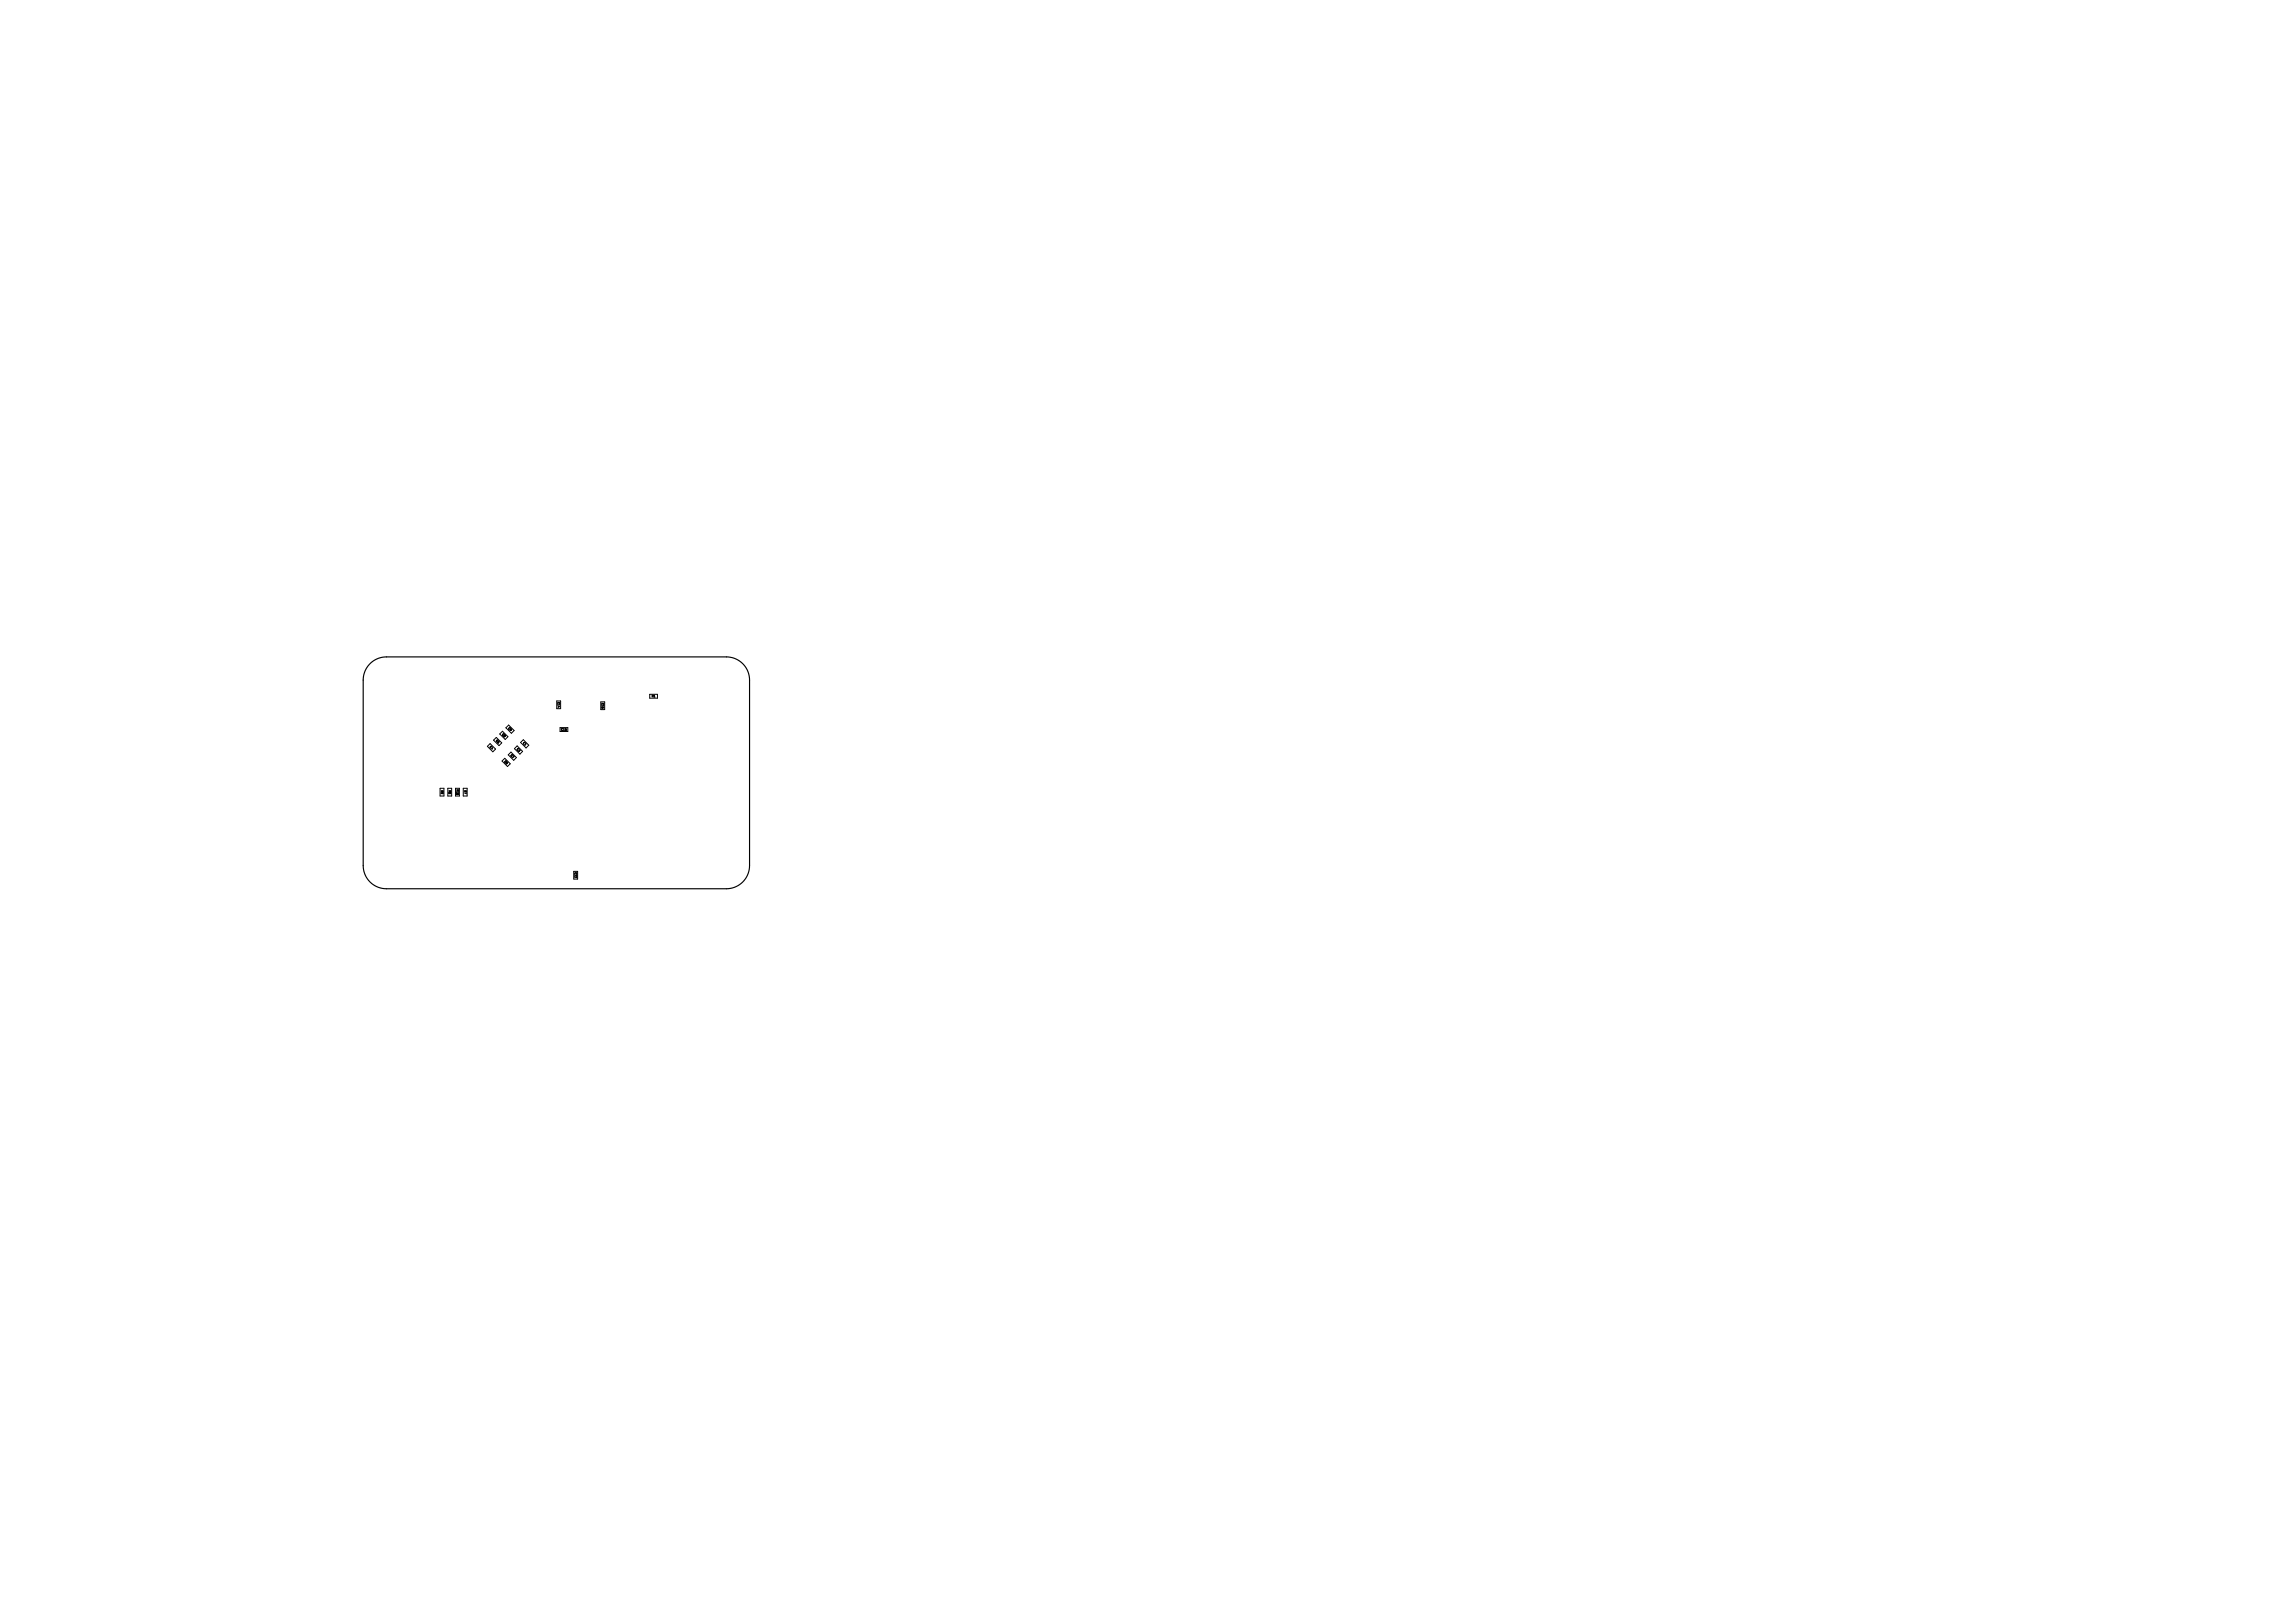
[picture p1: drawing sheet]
<svg xmlns="http://www.w3.org/2000/svg" width="297mm" height="210mm" viewBox="0 0 297 210" stroke-linecap="round" stroke-linejoin="round" font-family="sans-serif">
<defs><g id="words">
<g font-size=".3">
<text x="64.1" y="95.9" transform="rotate(45 64.1 95.9)">C6</text>
<text x="64.9" y="95.1" transform="rotate(45 64.9 95.1)">C8</text>
<text x="65.7" y="94.3" transform="rotate(45 65.7 94.3)">C9</text>
<text x="72.1" y="90.8" transform="rotate(90 72.1 90.8)">C14</text>
<text x="72.6" y="94.6">C15</text>
<text x="77.8" y="90.9" transform="rotate(90 77.8 90.9)">C16</text>
<text x="84.3" y="90.3">R1</text>
<text x="63.3" y="96.7" transform="rotate(45 63.3 96.7)">C4</text>
<text x="65.2" y="98.6" transform="rotate(45 65.2 98.6)">C5</text>
<text x="66" y="97.8" transform="rotate(45 66 97.8)">C2</text>
<text x="66.8" y="97" transform="rotate(45 66.8 97)">C3</text>
<text x="67.6" y="96.2" transform="rotate(45 67.6 96.2)">C1</text>
<text x="57" y="102.2" transform="rotate(90 57 102.2)">R9</text>
<text x="58" y="102.2" transform="rotate(90 58 102.2)">R8</text>
<text x="59" y="102.1" transform="rotate(90 59 102.1)">R10</text>
<text x="60" y="102.2" transform="rotate(90 60 102.2)">R7</text>
<text x="74.3" y="112.9" transform="rotate(90 74.3 112.9)">C22</text>
</g>
</g></defs>
<g fill="none" stroke="#000" stroke-width=".13">
<path d="M63.1 96.6l.3-.4 .7 .7-.3 .4zM64.2 95.4l.7 .7-.3 .4-.7-.7zM64.7 95l.3-.4 .7 .7-.3 .4zM65 98.5l.3-.4 .7 .7-.3 .4zM65.8 97.7l.3-.4 .7 .7-.3 .4zM65.8 93.8l.7 .7-.3 .4-.7-.7zM66.9 96.5l.7 .7-.3 .4-.7-.7zM67.7 95.7l.7 .7-.3 .4-.7-.7zM72.1 90.7h.5v1h-.5zM72.5 94.1h1v.6h-1zM77.8 90.8h.5v1h-.5zM84.1 89.8h1v.5h-1z"/>
<path d="M57 102h.5v1h-.5zM58 102h.5v1h-.5zM59 102h.5v1h-.5zM60 102h.5v1h-.5zM74.3 112.8h.5v1h-.5z"/>
</g>
<path d="M47.9 85.9a3 3 0 0 1 2.1-.9h44a3 3 0 0 1 3 3v24a3 3 0 0 1-3 3h-44a3 3 0 0 1-3-3v-24a3 3 0 0 1 .9-2.1z" fill="none" stroke="#000" stroke-width=".15"/>
<use href="#words"/>
</svg>
